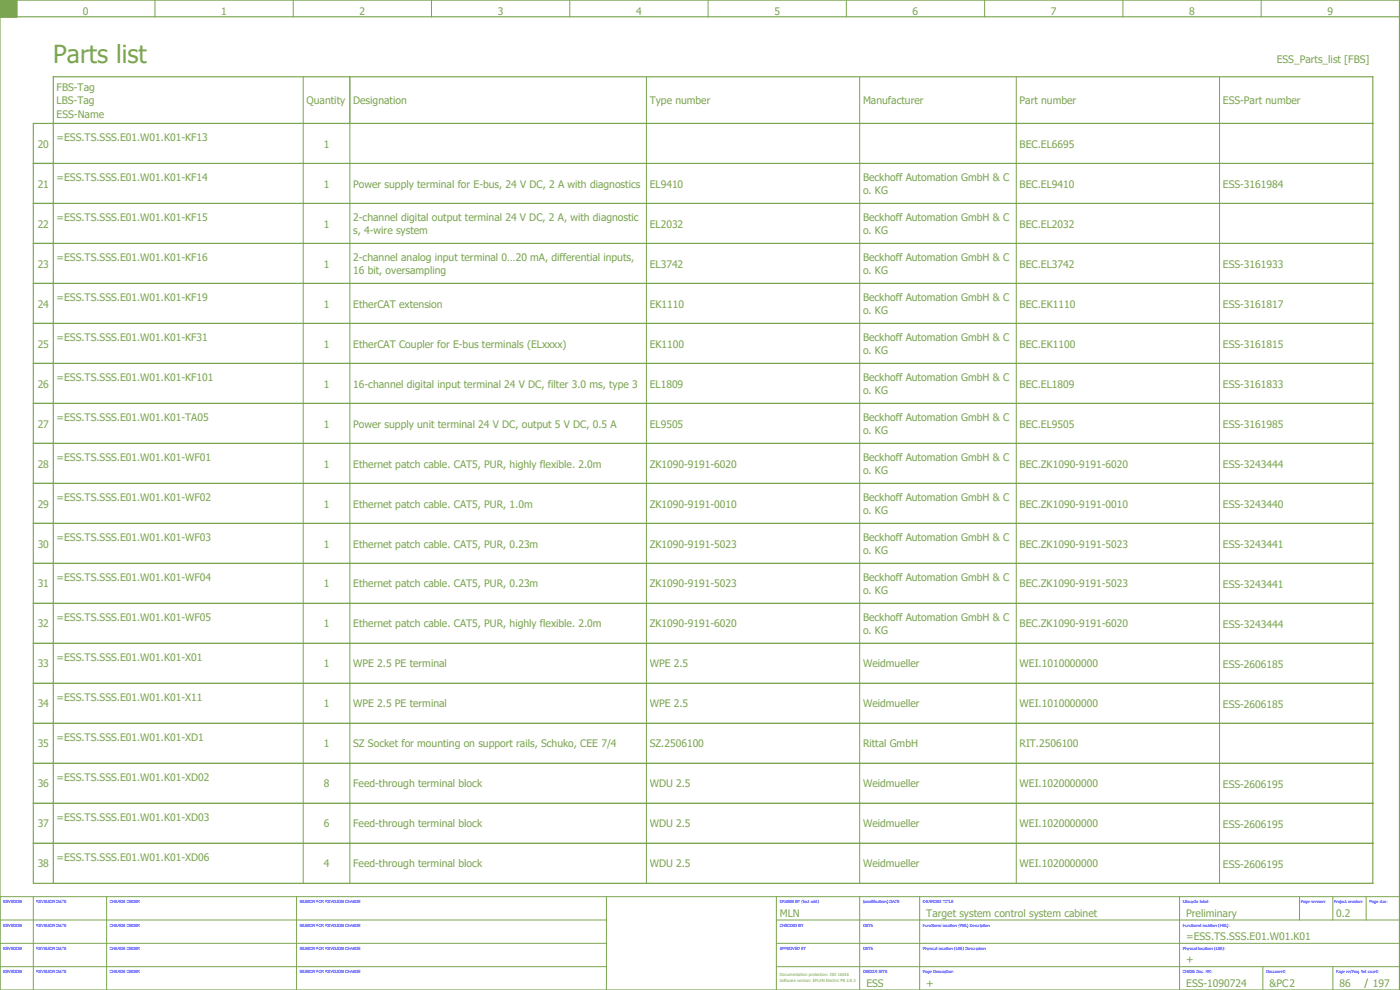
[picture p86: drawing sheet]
<svg xmlns="http://www.w3.org/2000/svg" width="420mm" height="297mm" viewBox="0 0 420 297" stroke-linecap="round" stroke-linejoin="round" font-family="sans-serif">
<defs><g id="words">
<text font-size="7.5" fill="#7ca552" x="16" y="19">Parts list</text>
<g font-size="3.1" fill="#7ca552">
<text x="24.9" y="4.4">0</text>
<text x="66.4" y="4.4">1</text>
<text x="107.9" y="4.4">2</text>
<text x="149.4" y="4.4">3</text>
<text x="190.9" y="4.4">4</text>
<text x="232.4" y="4.4">5</text>
<text x="273.9" y="4.4">6</text>
<text x="315.4" y="4.4">7</text>
<text x="356.9" y="4.4">8</text>
<text x="398.4" y="4.4">9</text>
<text x="383.2" y="19">ESS_Parts_list [FBS]</text>
<text x="17" y="27.3">FBS-Tag</text>
<text x="17" y="35.3">ESS-Name</text>
<text x="17" y="31.3">LBS-Tag</text>
<text x="92" y="31.3">Quantity</text>
<text x="106" y="31.3">Designation</text>
<text x="195" y="31.3">Type number</text>
<text x="259" y="31.3">Manufacturer</text>
<text x="306" y="31.3">Part number</text>
<text x="367" y="31.3">ESS-Part number</text>
<text x="11.3" y="44.3">20</text>
<text x="17" y="42.3">=ESS.TS.SSS.E01.W01.K01-KF13</text>
<text x="97.2" y="44.3">1</text>
<text x="306" y="44.3">BEC.EL6695</text>
<text x="11.3" y="56.3">21</text>
<text x="17" y="54.3">=ESS.TS.SSS.E01.W01.K01-KF14</text>
<text x="97.2" y="56.3">1</text>
<text x="106" y="56.3">Power supply terminal for E-bus, 24 V DC, 2 A with diagnostics</text>
<text x="195" y="56.3">EL9410</text>
<text x="259" y="54.4">Beckhoff Automation GmbH &amp; C</text>
<text x="259" y="58.1">o. KG</text>
<text x="306" y="56.3">BEC.EL9410</text>
<text x="367" y="56.4">ESS-3161984</text>
<text x="11.3" y="68.3">22</text>
<text x="17" y="66.3">=ESS.TS.SSS.E01.W01.K01-KF15</text>
<text x="97.2" y="68.3">1</text>
<text x="106" y="66.4">2-channel digital output terminal 24 V DC, 2 A, with diagnostic</text>
<text x="106" y="70.1">s, 4-wire system</text>
<text x="195" y="68.3">EL2032</text>
<text x="259" y="66.4">Beckhoff Automation GmbH &amp; C</text>
<text x="259" y="70.1">o. KG</text>
<text x="306" y="68.3">BEC.EL2032</text>
<text x="11.3" y="80.3">23</text>
<text x="17" y="78.3">=ESS.TS.SSS.E01.W01.K01-KF16</text>
<text x="97.2" y="80.3">1</text>
<text x="106" y="78.4">2-channel analog input terminal 0…20 mA, differential inputs,</text>
<text x="106" y="82.1">16 bit, oversampling</text>
<text x="195" y="80.3">EL3742</text>
<text x="259" y="78.4">Beckhoff Automation GmbH &amp; C</text>
<text x="259" y="82.1">o. KG</text>
<text x="306" y="80.3">BEC.EL3742</text>
<text x="367" y="80.4">ESS-3161933</text>
<text x="11.3" y="92.3">24</text>
<text x="17" y="90.3">=ESS.TS.SSS.E01.W01.K01-KF19</text>
<text x="97.2" y="92.3">1</text>
<text x="106" y="92.3">EtherCAT extension</text>
<text x="195" y="92.3">EK1110</text>
<text x="259" y="90.4">Beckhoff Automation GmbH &amp; C</text>
<text x="259" y="94.1">o. KG</text>
<text x="306" y="92.3">BEC.EK1110</text>
<text x="367" y="92.4">ESS-3161817</text>
<text x="11.3" y="104.3">25</text>
<text x="17" y="102.3">=ESS.TS.SSS.E01.W01.K01-KF31</text>
<text x="97.2" y="104.3">1</text>
<text x="106" y="104.3">EtherCAT Coupler for E-bus terminals (ELxxxx)</text>
<text x="195" y="104.3">EK1100</text>
<text x="259" y="102.4">Beckhoff Automation GmbH &amp; C</text>
<text x="259" y="106.1">o. KG</text>
<text x="306" y="104.3">BEC.EK1100</text>
<text x="367" y="104.4">ESS-3161815</text>
<text x="11.3" y="116.3">26</text>
<text x="17" y="114.3">=ESS.TS.SSS.E01.W01.K01-KF101</text>
<text x="97.2" y="116.3">1</text>
<text x="106" y="116.3">16-channel digital input terminal 24 V DC, filter 3.0 ms, type 3</text>
<text x="195" y="116.3">EL1809</text>
<text x="259" y="114.4">Beckhoff Automation GmbH &amp; C</text>
<text x="259" y="118.1">o. KG</text>
<text x="306" y="116.3">BEC.EL1809</text>
<text x="367" y="116.4">ESS-3161833</text>
<text x="11.3" y="128.3">27</text>
<text x="17" y="126.3">=ESS.TS.SSS.E01.W01.K01-TA05</text>
<text x="97.2" y="128.3">1</text>
<text x="106" y="128.3">Power supply unit terminal 24 V DC, output 5 V DC, 0.5 A</text>
<text x="195" y="128.3">EL9505</text>
<text x="259" y="126.4">Beckhoff Automation GmbH &amp; C</text>
<text x="259" y="130.1">o. KG</text>
<text x="306" y="128.3">BEC.EL9505</text>
<text x="367" y="128.4">ESS-3161985</text>
<text x="11.3" y="140.3">28</text>
<text x="17" y="138.3">=ESS.TS.SSS.E01.W01.K01-WF01</text>
<text x="97.2" y="140.3">1</text>
<text x="106" y="140.3">Ethernet patch cable. CAT5, PUR, highly flexible. 2.0m</text>
<text x="195" y="140.3">ZK1090-9191-6020</text>
<text x="259" y="138.4">Beckhoff Automation GmbH &amp; C</text>
<text x="259" y="142.1">o. KG</text>
<text x="306" y="140.3">BEC.ZK1090-9191-6020</text>
<text x="367" y="140.4">ESS-3243444</text>
<text x="11.3" y="152.3">29</text>
<text x="17" y="150.3">=ESS.TS.SSS.E01.W01.K01-WF02</text>
<text x="97.2" y="152.3">1</text>
<text x="106" y="152.3">Ethernet patch cable. CAT5, PUR, 1.0m</text>
<text x="195" y="152.3">ZK1090-9191-0010</text>
<text x="259" y="150.4">Beckhoff Automation GmbH &amp; C</text>
<text x="259" y="154.1">o. KG</text>
<text x="306" y="152.3">BEC.ZK1090-9191-0010</text>
<text x="367" y="152.4">ESS-3243440</text>
<text x="11.3" y="164.3">30</text>
<text x="17" y="162.3">=ESS.TS.SSS.E01.W01.K01-WF03</text>
<text x="97.2" y="164.3">1</text>
<text x="106" y="164.3">Ethernet patch cable. CAT5, PUR, 0.23m</text>
<text x="195" y="164.3">ZK1090-9191-5023</text>
<text x="259" y="162.4">Beckhoff Automation GmbH &amp; C</text>
<text x="259" y="166.1">o. KG</text>
<text x="306" y="164.3">BEC.ZK1090-9191-5023</text>
<text x="367" y="164.4">ESS-3243441</text>
<text x="11.3" y="176.3">31</text>
<text x="17" y="174.3">=ESS.TS.SSS.E01.W01.K01-WF04</text>
<text x="97.2" y="176.3">1</text>
<text x="106" y="176.3">Ethernet patch cable. CAT5, PUR, 0.23m</text>
<text x="195" y="176.3">ZK1090-9191-5023</text>
<text x="259" y="174.4">Beckhoff Automation GmbH &amp; C</text>
<text x="259" y="178.1">o. KG</text>
<text x="306" y="176.3">BEC.ZK1090-9191-5023</text>
<text x="367" y="176.4">ESS-3243441</text>
<text x="11.3" y="188.3">32</text>
<text x="17" y="186.3">=ESS.TS.SSS.E01.W01.K01-WF05</text>
<text x="97.2" y="188.3">1</text>
<text x="106" y="188.3">Ethernet patch cable. CAT5, PUR, highly flexible. 2.0m</text>
<text x="195" y="188.3">ZK1090-9191-6020</text>
<text x="259" y="186.4">Beckhoff Automation GmbH &amp; C</text>
<text x="259" y="190.1">o. KG</text>
<text x="306" y="188.3">BEC.ZK1090-9191-6020</text>
<text x="367" y="188.4">ESS-3243444</text>
<text x="11.3" y="200.3">33</text>
<text x="17" y="198.3">=ESS.TS.SSS.E01.W01.K01-X01</text>
<text x="97.2" y="200.3">1</text>
<text x="106" y="200.3">WPE 2.5 PE terminal</text>
<text x="195" y="200.3">WPE 2.5</text>
<text x="259" y="200.3">Weidmueller</text>
<text x="306" y="200.3">WEI.1010000000</text>
<text x="367" y="200.4">ESS-2606185</text>
<text x="11.3" y="212.3">34</text>
<text x="17" y="210.3">=ESS.TS.SSS.E01.W01.K01-X11</text>
<text x="97.2" y="212.3">1</text>
<text x="106" y="212.3">WPE 2.5 PE terminal</text>
<text x="195" y="212.3">WPE 2.5</text>
<text x="259" y="212.3">Weidmueller</text>
<text x="306" y="212.3">WEI.1010000000</text>
<text x="367" y="212.4">ESS-2606185</text>
<text x="11.3" y="224.3">35</text>
<text x="17" y="222.3">=ESS.TS.SSS.E01.W01.K01-XD1</text>
<text x="97.2" y="224.3">1</text>
<text x="106" y="224.3">SZ Socket for mounting on support rails, Schuko, CEE 7/4</text>
<text x="195" y="224.3">SZ.2506100</text>
<text x="259" y="224.3">Rittal GmbH</text>
<text x="306" y="224.3">RIT.2506100</text>
<text x="11.3" y="236.3">36</text>
<text x="17" y="234.3">=ESS.TS.SSS.E01.W01.K01-XD02</text>
<text x="97.2" y="236.3">8</text>
<text x="106" y="236.3">Feed-through terminal block</text>
<text x="195" y="236.3">WDU 2.5</text>
<text x="259" y="236.3">Weidmueller</text>
<text x="306" y="236.3">WEI.1020000000</text>
<text x="367" y="236.4">ESS-2606195</text>
<text x="11.3" y="248.3">37</text>
<text x="17" y="246.3">=ESS.TS.SSS.E01.W01.K01-XD03</text>
<text x="97.2" y="248.3">6</text>
<text x="106" y="248.3">Feed-through terminal block</text>
<text x="195" y="248.3">WDU 2.5</text>
<text x="259" y="248.3">Weidmueller</text>
<text x="306" y="248.3">WEI.1020000000</text>
<text x="367" y="248.4">ESS-2606195</text>
<text x="11.3" y="260.3">38</text>
<text x="17" y="258.3">=ESS.TS.SSS.E01.W01.K01-XD06</text>
<text x="97.2" y="260.3">4</text>
<text x="106" y="260.3">Feed-through terminal block</text>
<text x="195" y="260.3">WDU 2.5</text>
<text x="259" y="260.3">Weidmueller</text>
<text x="306" y="260.3">WEI.1020000000</text>
<text x="367" y="260.4">ESS-2606195</text>
<text x="234" y="275">MLN</text>
<text x="278" y="275">Target system control system cabinet</text>
<text x="356" y="275">Preliminary</text>
<text x="401" y="275">0.2</text>
<text x="356" y="282">=ESS.TS.SSS.E01.W01.K01</text>
<text x="356" y="289">+</text>
<text x="260" y="296">ESS</text>
<text x="278" y="296">+</text>
<text x="356" y="296">ESS-1090724</text>
<text x="381" y="296">&amp;PC2</text>
<text x="402" y="296">86</text>
<text x="412" y="296">197</text>
</g>
<g font-size="1.2" fill="#00f">
<text x="1" y="271">REVISION</text>
<text x="11" y="271">REVISION DATE</text>
<text x="33" y="271">CHANGE ORDER</text>
<text x="90" y="271">REASON FOR REVISION CHANGE</text>
<text x="234" y="271">DRAWN BY (last edit)</text>
<text x="259" y="271">(modification) DATE</text>
<text x="277" y="271">DRAWING TITLE</text>
<text x="355" y="271">Lifecycle label:</text>
<text x="390.4" y="271">Page revision:</text>
<text x="400.4" y="271">Project revision:</text>
<text x="411" y="271">Page size:</text>
<text x="1" y="278">REVISION</text>
<text x="11" y="278">REVISION DATE</text>
<text x="33" y="278">CHANGE ORDER</text>
<text x="90" y="278">REASON FOR REVISION CHANGE</text>
<text x="234" y="278">CHECKED BY</text>
<text x="259" y="278">DATE</text>
<text x="277" y="278">Functional location (FBS) Description</text>
<text x="355" y="278">Functional location (FBS):</text>
<text x="1" y="285">REVISION</text>
<text x="11" y="285">REVISION DATE</text>
<text x="33" y="285">CHANGE ORDER</text>
<text x="90" y="285">REASON FOR REVISION CHANGE</text>
<text x="234" y="285">APPROVED BY</text>
<text x="259" y="285">DATE</text>
<text x="277" y="285">Physical location (LBS) Description</text>
<text x="355" y="285">Physical location (LBS):</text>
<text x="1" y="292">REVISION</text>
<text x="11" y="292">REVISION DATE</text>
<text x="33" y="292">CHANGE ORDER</text>
<text x="90" y="292">REASON FOR REVISION CHANGE</text>
<text x="259" y="292">DESIGN SITE</text>
<text x="277" y="292">Page Description</text>
<text x="355" y="292">CHESS Doc. NR:</text>
<text x="380" y="292">Document:</text>
<text x="401" y="292">Page nr/Proj. tot count:</text>
</g>
<g font-size="1.2" fill="#7ca552">
<text x="234" y="292.8">Documentation protection: ISO 16016</text>
<text x="234" y="294.8">Software version: EPLAN Electric P8 2.8.3</text>
</g>
</g></defs>
<g fill="none" stroke="#7ca552" stroke-width=".35">
<path d="M0 5h420M0 0h420v297h-420zM5 0v5M412 37h-402v228h6v-242h396v242M10 49h6M10 61h6M10 73h6M10 85h6M10 97h6M10 109h6M10 121h6M10 133h6"/>
<path d="M10 145h6M10 157h6M10 169h6M10 181h6M10 193h6M10 205h6M10 217h6M10 229h6M10 241h6M10 253h6"/>
</g>
<g fill="none" stroke="#7ca552" stroke-width=".3">
<path d="M0 5h5M46.5 0v5M88 0v5M129.5 0v5M171 0v5M212.5 0v5M254 0v5M295.5 0v5M337 0v5M378.5 0v5M16 37h396M91 23v242"/>
<path d="M105 23v242M194 23v242M258 23v242M305 23v242M366 23v242M16 49h396M16 61h396M16 73h396M16 85h396M16 97h396M16 109h396M16 121h396"/>
<path d="M16 133h396M16 145h396M16 157h396M16 169h396M16 181h396M16 193h396M16 205h396M16 217h396M16 229h396M16 241h396M16 253h396M0 276h182"/>
<path d="M10 269v28M16 265h396M32 269v28M89 269v28M182 269v28M233 276h187M233 269v28M258 269v28M276 269v28M354 269v28M390 269v7M400 269v7"/>
<path d="M410 269v7M420 269h-420v28M0 283h182M0 290h182M233 283h187M233 290h187M379 290v7M400 290v7M410.4 293.6l-.8 2.8"/>
</g>
<path d="M0 0h5v5h-5z" fill="#7ca552" stroke="#7ca552" stroke-width=".3"/>
<use href="#words"/>
</svg>
